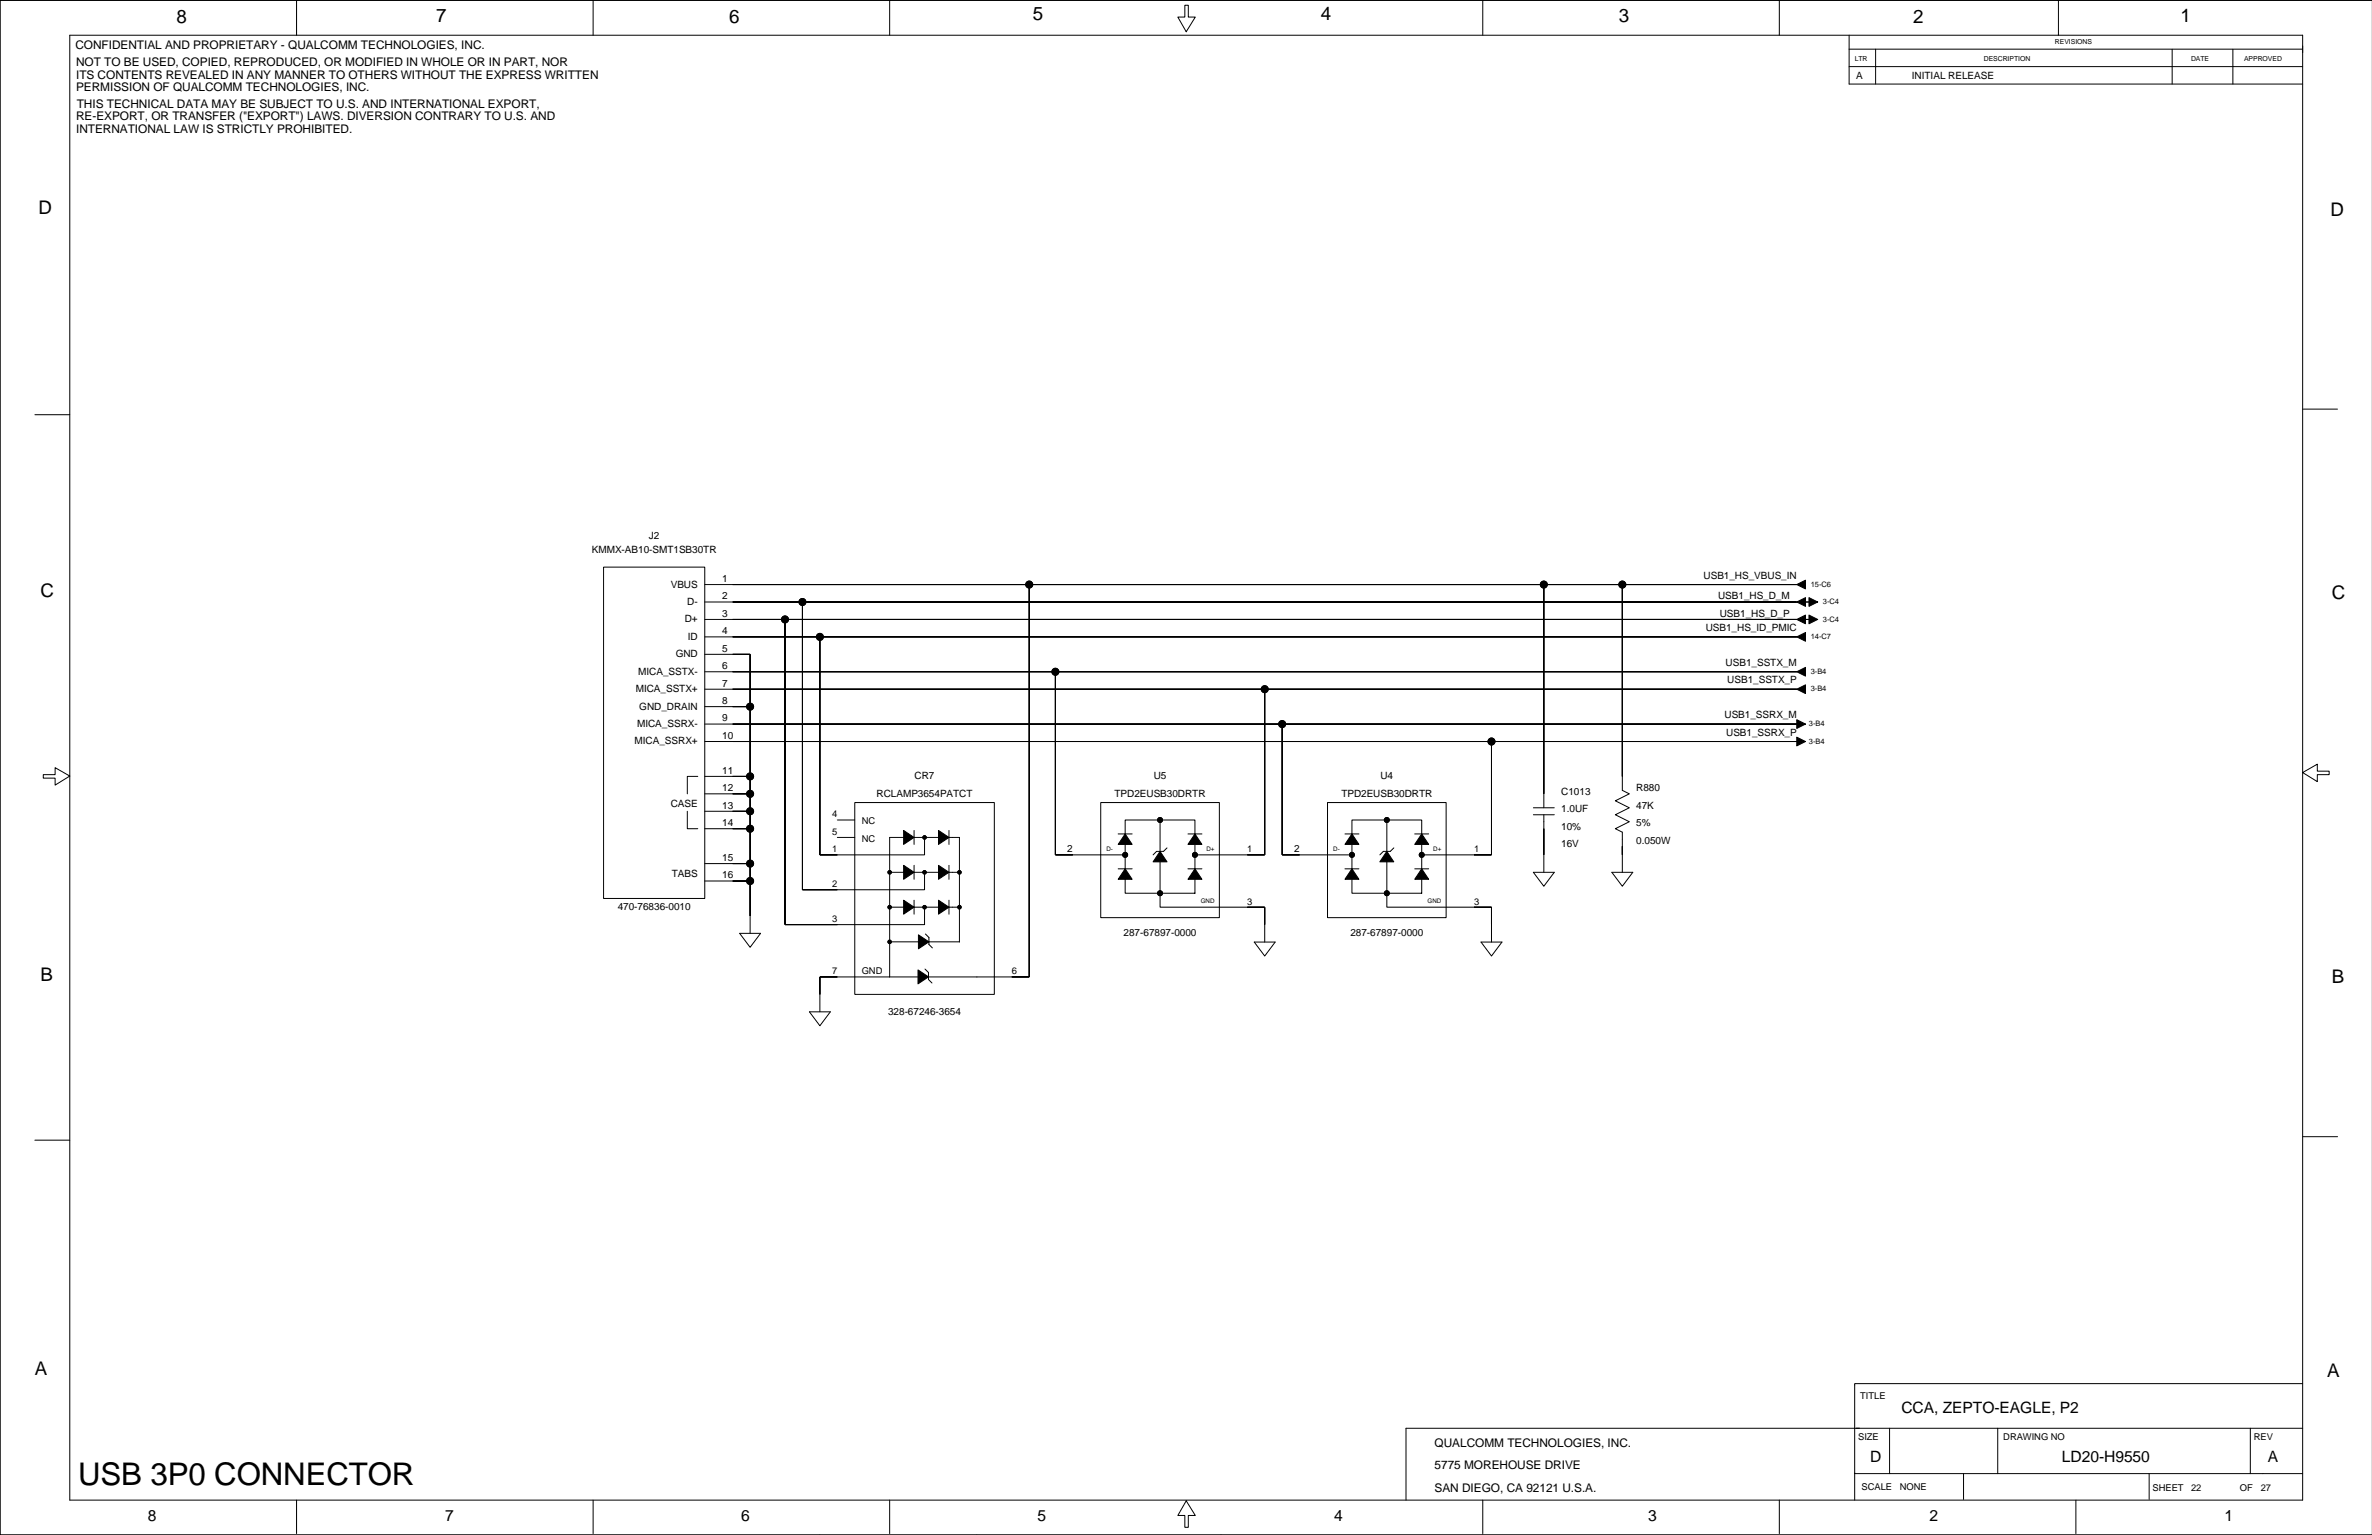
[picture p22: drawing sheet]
<svg xmlns="http://www.w3.org/2000/svg" width="863mm" height="559mm" viewBox="0 0 863 559" stroke-linecap="round" stroke-linejoin="round" font-family="sans-serif">
<defs><g id="words">
<text font-size="11.4" x="28.4" y="540.5">USB 3P0 CONNECTOR</text>
<g font-size="6.8">
<text x="64.2" y="8.2">8</text>
<text x="158.7" y="8">7</text>
<text x="265.4" y="8.2">6</text>
<text x="375.8" y="7.5">5</text>
<text x="480.7" y="7.5">4</text>
<text x="589.1" y="8">3</text>
<text x="696.3" y="8.2">2</text>
<text x="793.6" y="8">1</text>
<text x="14" y="77.8">D</text>
<text x="848.2" y="78.6">D</text>
<text x="14.7" y="217.5">C</text>
<text x="848.7" y="218.2">C</text>
<text x="14.7" y="357.1">B</text>
<text x="848.7" y="357.9">B</text>
<text x="12.7" y="500.6">A</text>
<text x="846.9" y="501.4">A</text>
</g>
<g font-size="5.7">
<text x="692" y="514.3">CCA, ZEPTO-EAGLE, P2</text>
<text x="680.6" y="532.1">D</text>
<text x="750.4" y="532.1">LD20-H9550</text>
<text x="825.3" y="532.1">A</text>
<text x="53.8" y="553.7">8</text>
<text x="162" y="553.7">7</text>
<text x="269.7" y="553.7">6</text>
<text x="377.6" y="553.7">5</text>
<text x="485.5" y="553.7">4</text>
<text x="599.8" y="553.7">3</text>
<text x="702.1" y="553.7">2</text>
<text x="809.6" y="553.7">1</text>
</g>
<g font-size="4.3">
<text x="27.4" y="18">CONFIDENTIAL AND PROPRIETARY - QUALCOMM TECHNOLOGIES, INC.</text>
<text x="27.7" y="24.1">NOT TO BE USED, COPIED, REPRODUCED, OR MODIFIED IN WHOLE OR IN PART, NOR</text>
<text x="27.7" y="28.6">ITS CONTENTS REVEALED IN ANY MANNER TO OTHERS WITHOUT THE EXPRESS WRITTEN</text>
<text x="27.7" y="33.2">PERMISSION OF QUALCOMM TECHNOLOGIES, INC.</text>
<text x="27.9" y="39.3">THIS TECHNICAL DATA MAY BE SUBJECT TO U.S. AND INTERNATIONAL EXPORT,</text>
<text x="27.7" y="43.9">RE-EXPORT, OR TRANSFER (&quot;EXPORT&quot;) LAWS. DIVERSION CONTRARY TO U.S. AND</text>
<text x="27.7" y="48.4">INTERNATIONAL LAW IS STRICTLY PROHIBITED.</text>
<text x="522.1" y="526.9">QUALCOMM TECHNOLOGIES, INC.</text>
<text x="522.1" y="534.7">5775 MOREHOUSE DRIVE</text>
<text x="522.1" y="543.1">SAN DIEGO, CA 92121 U.S.A.</text>
</g>
<g font-size="3.6">
<text x="675.5" y="28.8">A</text>
<text x="695.8" y="28.8">INITIAL RELEASE</text>
<text x="236.2" y="196.1">J2</text>
<text x="215.4" y="201.2">KMMX-AB10-SMT1SB30TR</text>
<text x="244.1" y="213.9">VBUS</text>
<text x="262.8" y="211.8">1</text>
<text x="620" y="210.7">USB1_HS_VBUS_IN</text>
<text x="250.1" y="220.2">D-</text>
<text x="262.8" y="218.2">2</text>
<text x="625.3" y="218.2">USB1_HS_D_M</text>
<text x="249.2" y="226.6">D+</text>
<text x="262.8" y="224.5">3</text>
<text x="625.9" y="224.5">USB1_HS_D_P</text>
<text x="250.3" y="232.9">ID</text>
<text x="262.8" y="230.9">4</text>
<text x="620.8" y="229.8">USB1_HS_ID_PMIC</text>
<text x="245.9" y="239.3">GND</text>
<text x="262.8" y="237.2">5</text>
<text x="232.3" y="245.6">MICA_SSTX-</text>
<text x="262.8" y="243.6">6</text>
<text x="628" y="242.5">USB1_SSTX_M</text>
<text x="231.4" y="252">MICA_SSTX+</text>
<text x="262.8" y="249.9">7</text>
<text x="628.6" y="248.8">USB1_SSTX_P</text>
<text x="262.8" y="256.3">8</text>
<text x="232.7" y="258.3">GND_DRAIN</text>
<text x="262.8" y="262.6">9</text>
<text x="627.6" y="261.5">USB1_SSRX_M</text>
<text x="231.9" y="264.7">MICA_SSRX-</text>
<text x="262.8" y="269">10</text>
<text x="628.2" y="267.9">USB1_SSRX_P</text>
<text x="231" y="271">MICA_SSRX+</text>
<text x="262.8" y="281.7">11</text>
<text x="332.9" y="283.7">CR7</text>
<text x="419.9" y="283.7">U5</text>
<text x="502.4" y="283.7">U4</text>
<text x="244.1" y="293.8">CASE</text>
<text x="262.8" y="288">12</text>
<text x="319" y="290.1">RCLAMP3654PATCT</text>
<text x="405.6" y="290.1">TPD2EUSB30DRTR</text>
<text x="488.2" y="290.1">TPD2EUSB30DRTR</text>
<text x="568.2" y="289.4">C1013</text>
<text x="595.5" y="288.1">R880</text>
<text x="262.8" y="294.4">13</text>
<text x="568.2" y="295.7">1.0UF</text>
<text x="595.5" y="294.5">47K</text>
<text x="262.8" y="300.7">14</text>
<text x="568.2" y="302.1">10%</text>
<text x="595.5" y="300.8">5%</text>
<text x="388.4" y="310.2">2</text>
<text x="471" y="310.2">2</text>
<text x="568.2" y="308.4">16V</text>
<text x="595.5" y="307.1">0.050W</text>
<text x="262.8" y="313.4">15</text>
<text x="244.5" y="319.2">TABS</text>
<text x="262.8" y="319.8">16</text>
<text x="224.8" y="331.3">470-76836-0010</text>
<text x="408.9" y="340.9">287-67897-0000</text>
<text x="491.5" y="340.9">287-67897-0000</text>
<text x="323.2" y="369.4">328-67246-3654</text>
</g>
<g font-size="3.4">
<text x="302.8" y="297.5">4</text>
<text x="302.8" y="303.9">5</text>
<text x="313.6" y="300.1">NC</text>
<text x="302.8" y="310.2">1</text>
<text x="313.6" y="306.4">NC</text>
<text x="453.9" y="310.2">1</text>
<text x="536.5" y="310.2">1</text>
<text x="302.8" y="322.9">2</text>
<text x="453.9" y="329.3">3</text>
<text x="536.5" y="329.3">3</text>
<text x="302.8" y="335.6">3</text>
<text x="302.8" y="354.7">7</text>
<text x="313.6" y="354.7">GND</text>
<text x="368.2" y="354.7">6</text>
<text x="677" y="509.3">TITLE</text>
<text x="676.2" y="524.3">SIZE</text>
<text x="729.1" y="524.3">DRAWING NO</text>
<text x="820.2" y="524.3">REV</text>
<text x="677.5" y="542.6">SCALE</text>
<text x="691.4" y="542.6">NONE</text>
<text x="783.4" y="542.8">SHEET</text>
<text x="797.4" y="542.8">22</text>
<text x="815.2" y="542.8">OF</text>
<text x="822.8" y="542.8">27</text>
</g>
<g font-size="2.7">
<text x="659" y="213.6">15-C6</text>
<text x="663.4" y="220">3-C4</text>
<text x="663.4" y="226.3">3-C4</text>
<text x="659" y="232.7">14-C7</text>
<text x="659" y="245.4">3-B4</text>
<text x="659" y="251.7">3-B4</text>
<text x="658.3" y="264.4">3-B4</text>
<text x="658.3" y="270.8">3-B4</text>
</g>
<g font-size="2.5">
<text x="747.9" y="16.1">REVISIONS</text>
<text x="675" y="22.2">LTR</text>
<text x="722" y="22.2">DESCRIPTION</text>
<text x="797.4" y="22.2">DATE</text>
<text x="816.7" y="22.2">APPROVED</text>
</g>
<g font-size="2.3">
<text x="402.7" y="309.7">D-</text>
<text x="439.1" y="309.8">D+</text>
<text x="485.2" y="309.7">D-</text>
<text x="521.6" y="309.8">D+</text>
<text x="437" y="328.8">GND</text>
<text x="519.5" y="328.8">GND</text>
</g>
</g></defs>
<g fill="none" stroke="#000" stroke-width=".36">
<path d="M0 .1h863.3h-863.3v558.7zM25.4 12.8h812.6v533.3h-812.6zM107.9 .1v12.7M215.9 .1v12.7M323.8 .1v12.7M431.2 1.9h1.3v4.3h2.5l-3.3 5.4-3-5.4h2.5zM539.6 .1v12.7M647.6 .1v12.7M672.9 12.8v17.8h165.1M672.9 17.9h165.1M682.6 17.9v12.7M749.1 .1v12.7"/>
<path d="M790.5 17.9v12.7M812.6 17.9v12.7M672.9 24.3h165.1M12.7 151h12.7M838 148.9h12.7M219.7 206.5h36.8v120.6h-36.8zM256.5 219.2h397.4M256.5 212.8h397.4M292 219.2v104.7h44.5v-6.3M374.6 212.8v142.8h-36.9M561.8 212.8v81.3M590.4 212.8v74.9l2.6 1.3-5.1 2.5 5.1 2.6-5.1 2.5 5.1 2.5-5.1 2.6 2.5 1.3v14.6"/>
<path d="M653.9 219.2h.1M653.9 212.8h.1M655.2 219.2h3.1M256.5 238.2h16.5v101.6M256.5 225.5h397.4M256.5 231.8h397.4M285.7 225.5v111.1h50.8v-6.3M298.4 231.8v79.4h38.1v-6.3M653.9 225.5h.1M653.9 231.8h.1M655.2 225.5h3.1M256.5 257.2h16.5"/>
<path d="M256.5 250.9h397.4M256.5 244.5h397.4M384.1 244.5v66.7h25.4M460.3 250.9v60.3h-25.4M653.9 244.5h.1M653.9 250.9h.1M256.5 269.9h397.4M256.5 263.6h397.4M466.6 263.6v47.6h25.4M542.8 269.9v41.3h-25.4M653.9 263.6h.1M653.9 269.9h.1"/>
<path d="M15.7 282h4.4v-2.5l5.3 3-5.3 3.3v-2.5h-4.4zM250.1 295.3v6.4h3.8M253.9 282.6h-3.8v6.4M256.5 282.6h16.5M256.5 289h16.5M256.5 295.3h16.5M304.7 298.5h6.4M311.1 292.2h50.8v69.8h-50.8zM400.6 292.2h43.2v41.9h-43.2zM409.5 298.5h25.4v26.7h-25.4zM422.2 298.5h.1M422.2 298.5v26.7"/>
<path d="M483.1 292.2h43.2v41.9h-43.2zM492 298.5h25.4v26.7h-25.4zM504.7 298.5h.1M504.7 298.5v26.7M558 296.6h7.7M558 294.1h7.7M561.8 296.6v21M838 281.2l5.3-3v2.5h4.4v1.3h-4.4v2.5zM256.5 301.7h16.5M256.5 314.4h16.5M304.7 304.9h6.4M323.8 317.6h.1"/>
<path d="M323.8 317.6h6.3M330.1 304.9h-6.3v50.7M332.7 304.9h10.1M332.7 302.3v5.1M332.7 315v5.1M332.7 317.6h10.1M336.5 317.6h.1M336.5 304.9h.1M344.1 304.9h5.1v38M344.1 317.6h5.1M345.4 302.3v5.1M345.4 315v5.1"/>
<path d="M349.2 317.6h.1M406.9 303.6h5.1M406.9 316.3h5.1M409.5 311.2h.1M424.7 308.7l-1.3 1.2h-2.5l-1.3 1.3M432.3 303.6h5.1M432.3 316.3h5.1M434.9 311.2h.1M489.5 303.6h5.1M489.5 316.3h5.1M492 311.2h.1M507.2 308.7l-1.2 1.2h-2.6l-1.2 1.3"/>
<path d="M514.9 303.6h5M514.9 316.3h5M517.4 311.2h.1M558 317.6h7.7l-3.9 5zM586.6 317.6h7.6l-3.8 5zM256.5 320.7h16.5M269.2 339.8h7.6l-3.8 5.1zM323.8 330.3h.1M323.8 330.3h6.3M332.7 330.3h10.1M332.7 327.7v5.1M336.5 330.3h.1"/>
<path d="M344.1 330.3h5.1M345.4 327.7v5.1M349.2 330.3h.1M422.2 325.2v5.1h38.1v12.6M422.2 325.2h.1M504.7 325.2v5.1h38.1v12.6M504.7 325.2h.1M323.8 342.9h.1M323.8 342.9h11.1M335.2 355.6h-36.8v12.7M336.6 352.8l1.3 1.2v2.6l1.3 1.2M336.8 340l1.3 1.3v2.5l1.2 1.3"/>
<path d="M338.1 342.9h11.1M456.5 342.9h7.6l-3.8 5.1zM539 342.9h7.6l-3.8 5.1zM294.6 368.3h7.6l-3.8 5.1zM12.7 415.1h12.7M838 413.8h12.7M687.7 519.9v16.6M727 519.9v16.6M819 519.9v16.6M838 503.7h-163v42.4M838 519.9h-326.3v26.2M675 536.5h163"/>
<path d="M714.6 536.5v9.3M782.1 536.5v9.3M0 558.8h863.3M107.9 546.1v12.2M215.9 546.1v12.2M298.4 558.8h.1M323.8 546.1v12.2M355.5 558.8h.1M431.7 546.4l3.3 5.3h-2.5v4.3h-1.3v-4.3h-2.5zM444.4 558.8h.1M539.6 546.1v12.2M539.6 558.8h.1"/>
<path d="M647.6 546.1v12.2M755.5 546.1v12.2"/>
<circle cx="292" cy="219.2" r="1.27"/>
<circle cx="374.6" cy="212.8" r="1.27"/>
<circle cx="561.8" cy="212.8" r="1.27"/>
<circle cx="590.4" cy="212.8" r="1.27"/>
<circle cx="285.7" cy="225.5" r="1.27"/>
<circle cx="298.4" cy="231.8" r="1.27"/>
<circle cx="273" cy="257.2" r="1.27"/>
<circle cx="384.1" cy="244.5" r="1.27"/>
<circle cx="460.3" cy="250.9" r="1.27"/>
<circle cx="466.6" cy="263.6" r="1.27"/>
<circle cx="542.8" cy="269.9" r="1.27"/>
<circle cx="273" cy="282.6" r="1.27"/>
<circle cx="273" cy="295.3" r="1.27"/>
<circle cx="273" cy="289" r="1.27"/>
<circle cx="422.2" cy="298.5" r=".9"/>
<circle cx="504.7" cy="298.5" r=".9"/>
<circle cx="273" cy="314.4" r="1.27"/>
<circle cx="273" cy="301.7" r="1.27"/>
<circle cx="323.8" cy="317.6" r=".63"/>
<circle cx="336.5" cy="304.9" r=".63"/>
<circle cx="336.5" cy="317.6" r=".63"/>
<circle cx="349.2" cy="317.6" r=".63"/>
<circle cx="409.5" cy="311.2" r=".9"/>
<circle cx="434.9" cy="311.2" r=".9"/>
<circle cx="492" cy="311.2" r=".9"/>
<circle cx="517.4" cy="311.2" r=".9"/>
<circle cx="273" cy="320.7" r="1.27"/>
<circle cx="323.8" cy="330.3" r=".63"/>
<circle cx="336.5" cy="330.3" r=".63"/>
<circle cx="349.2" cy="330.3" r=".63"/>
<circle cx="422.2" cy="325.2" r=".9"/>
<circle cx="504.7" cy="325.2" r=".9"/>
<circle cx="323.8" cy="342.9" r=".63"/>
</g>
<g fill="#000" stroke="#000" stroke-width=".36">
<path d="M266.6 219.2h25.4z" fill-rule="evenodd"/>
<path d="M292 219.2v104.7z" fill-rule="evenodd"/>
<path d="M266.6 212.8h108z" fill-rule="evenodd"/>
<path d="M374.6 212.8v142.8z" fill-rule="evenodd"/>
<path d="M561.8 212.8v76.2z" fill-rule="evenodd"/>
<path d="M374.6 212.8h187.2z" fill-rule="evenodd"/>
<path d="M590.4 212.8v69.8z" fill-rule="evenodd"/>
<path d="M561.8 212.8h28.6z" fill-rule="evenodd"/>
<path d="M653.9 219.2l3.2-1.6v3.1z" fill-rule="evenodd"/>
<path d="M590.4 212.8h63.5z" fill-rule="evenodd"/>
<path d="M292 219.2h361.9z" fill-rule="evenodd"/>
<path d="M653.9 212.8l3.2-1.6v3.2z" fill-rule="evenodd"/>
<path d="M658.3 217.6l3.2 1.6-3.2 1.5z" fill-rule="evenodd"/>
<path d="M266.6 238.2h6.4z" fill-rule="evenodd"/>
<path d="M273 238.2v19z" fill-rule="evenodd"/>
<path d="M266.6 225.5h19.1z" fill-rule="evenodd"/>
<path d="M285.7 225.5v111.1z" fill-rule="evenodd"/>
<path d="M266.6 231.8h31.8z" fill-rule="evenodd"/>
<path d="M298.4 231.8v79.4z" fill-rule="evenodd"/>
<path d="M653.9 225.5l3.2-1.6v3.2z" fill-rule="evenodd"/>
<path d="M285.7 225.5h368.2z" fill-rule="evenodd"/>
<path d="M298.4 231.8h355.5z" fill-rule="evenodd"/>
<path d="M653.9 231.8l3.2-1.5v3.1z" fill-rule="evenodd"/>
<path d="M658.3 223.9l3.2 1.6-3.2 1.6z" fill-rule="evenodd"/>
<path d="M273 257.2v25.4z" fill-rule="evenodd"/>
<path d="M266.6 257.2h6.4z" fill-rule="evenodd"/>
<path d="M266.6 244.5h117.5z" fill-rule="evenodd"/>
<path d="M384.1 244.5v66.7z" fill-rule="evenodd"/>
<path d="M266.6 250.9h193.7z" fill-rule="evenodd"/>
<path d="M460.3 250.9v60.3z" fill-rule="evenodd"/>
<path d="M460.3 250.9h193.6z" fill-rule="evenodd"/>
<path d="M384.1 244.5h269.8z" fill-rule="evenodd"/>
<path d="M653.9 244.5l3.2-1.5v3.1z" fill-rule="evenodd"/>
<path d="M653.9 250.9l3.2-1.6v3.2z" fill-rule="evenodd"/>
<path d="M266.6 263.6h200z" fill-rule="evenodd"/>
<path d="M466.6 263.6v47.6z" fill-rule="evenodd"/>
<path d="M266.6 269.9h276.2z" fill-rule="evenodd"/>
<path d="M542.8 269.9v41.3z" fill-rule="evenodd"/>
<path d="M542.8 269.9h111.1z" fill-rule="evenodd"/>
<path d="M466.6 263.6h187.3z" fill-rule="evenodd"/>
<path d="M653.9 262l3.2 1.6-3.2 1.6z" fill-rule="evenodd"/>
<path d="M653.9 268.4l3.2 1.5-3.2 1.6z" fill-rule="evenodd"/>
<path d="M266.6 282.6h6.4z" fill-rule="evenodd"/>
<path d="M266.6 289h6.4z" fill-rule="evenodd"/>
<path d="M266.6 295.3h6.4z" fill-rule="evenodd"/>
<path d="M273 295.3v6.4z" fill-rule="evenodd"/>
<path d="M273 289v6.3z" fill-rule="evenodd"/>
<path d="M273 282.6v6.4z" fill-rule="evenodd"/>
<path d="M266.6 301.7h6.4z" fill-rule="evenodd"/>
<path d="M266.6 314.4h6.4z" fill-rule="evenodd"/>
<path d="M273 314.4v6.3z" fill-rule="evenodd"/>
<path d="M273 301.7v12.7z" fill-rule="evenodd"/>
<path d="M298.4 311.2h6.3z" fill-rule="evenodd"/>
<path d="M328.9 302.3l3.8 2.6-3.8 2.5z" fill-rule="evenodd"/>
<path d="M328.9 315l3.8 2.6-3.8 2.5z" fill-rule="evenodd"/>
<path d="M341.6 302.3l3.8 2.6-3.8 2.5z" fill-rule="evenodd"/>
<path d="M341.6 315l3.8 2.6-3.8 2.5z" fill-rule="evenodd"/>
<path d="M384.1 311.2h6.3z" fill-rule="evenodd"/>
<path d="M409.5 303.6l2.5 3.8h-5.1z" fill-rule="evenodd"/>
<path d="M409.5 316.3l2.5 3.8h-5.1z" fill-rule="evenodd"/>
<path d="M422.2 309.9l2.5 3.8h-5.1z" fill-rule="evenodd"/>
<path d="M434.9 303.6l2.5 3.8h-5.1z" fill-rule="evenodd"/>
<path d="M434.9 316.3l2.5 3.8h-5.1z" fill-rule="evenodd"/>
<path d="M453.9 311.2h6.4z" fill-rule="evenodd"/>
<path d="M466.6 311.2h6.4z" fill-rule="evenodd"/>
<path d="M492 303.6l2.6 3.8h-5.1z" fill-rule="evenodd"/>
<path d="M492 316.3l2.6 3.8h-5.1z" fill-rule="evenodd"/>
<path d="M504.7 309.9l2.5 3.8h-5z" fill-rule="evenodd"/>
<path d="M517.4 303.6l2.5 3.8h-5z" fill-rule="evenodd"/>
<path d="M517.4 316.3l2.5 3.8h-5z" fill-rule="evenodd"/>
<path d="M536.5 311.2h6.3z" fill-rule="evenodd"/>
<path d="M561.8 301.7v9.5z" fill-rule="evenodd"/>
<path d="M590.4 308v3.2z" fill-rule="evenodd"/>
<path d="M266.6 320.7h6.4z" fill-rule="evenodd"/>
<path d="M273 320.7v12.7z" fill-rule="evenodd"/>
<path d="M285.7 336.6h19z" fill-rule="evenodd"/>
<path d="M292 323.9h12.7z" fill-rule="evenodd"/>
<path d="M328.9 327.7l3.8 2.6-3.8 2.5z" fill-rule="evenodd"/>
<path d="M341.6 327.7l3.8 2.6-3.8 2.5z" fill-rule="evenodd"/>
<path d="M460.3 330.3v6.3z" fill-rule="evenodd"/>
<path d="M453.9 330.3h6.4z" fill-rule="evenodd"/>
<path d="M542.8 330.3v6.3z" fill-rule="evenodd"/>
<path d="M536.5 330.3h6.3z" fill-rule="evenodd"/>
<path d="M298.4 355.6v6.4z" fill-rule="evenodd"/>
<path d="M298.4 355.6h6.3z" fill-rule="evenodd"/>
<path d="M334.1 353.1l3.8 2.5-3.8 2.6z" fill-rule="evenodd"/>
<path d="M334.3 340.3l3.8 2.6-3.8 2.5z" fill-rule="evenodd"/>
<path d="M368.2 355.6h6.4z" fill-rule="evenodd"/>
<circle cx="292" cy="219.2" r="1.27"/>
<circle cx="374.6" cy="212.8" r="1.27"/>
<circle cx="561.8" cy="212.8" r="1.27"/>
<circle cx="590.4" cy="212.8" r="1.27"/>
<circle cx="285.7" cy="225.5" r="1.27"/>
<circle cx="298.4" cy="231.8" r="1.27"/>
<circle cx="273" cy="257.2" r="1.27"/>
<circle cx="384.1" cy="244.5" r="1.27"/>
<circle cx="460.3" cy="250.9" r="1.27"/>
<circle cx="466.6" cy="263.6" r="1.27"/>
<circle cx="542.8" cy="269.9" r="1.27"/>
<circle cx="273" cy="282.6" r="1.27"/>
<circle cx="273" cy="295.3" r="1.27"/>
<circle cx="273" cy="289" r="1.27"/>
<circle cx="422.2" cy="298.5" r=".9"/>
<circle cx="504.7" cy="298.5" r=".9"/>
<circle cx="273" cy="314.4" r="1.27"/>
<circle cx="273" cy="301.7" r="1.27"/>
<circle cx="323.8" cy="317.6" r=".63"/>
<circle cx="336.5" cy="304.9" r=".63"/>
<circle cx="336.5" cy="317.6" r=".63"/>
<circle cx="349.2" cy="317.6" r=".63"/>
<circle cx="409.5" cy="311.2" r=".9"/>
<circle cx="434.9" cy="311.2" r=".9"/>
<circle cx="492" cy="311.2" r=".9"/>
<circle cx="517.4" cy="311.2" r=".9"/>
<circle cx="273" cy="320.7" r="1.27"/>
<circle cx="323.8" cy="330.3" r=".63"/>
<circle cx="336.5" cy="330.3" r=".63"/>
<circle cx="349.2" cy="330.3" r=".63"/>
<circle cx="422.2" cy="325.2" r=".9"/>
<circle cx="504.7" cy="325.2" r=".9"/>
<circle cx="323.8" cy="342.9" r=".63"/>
</g>
<use href="#words"/>
</svg>
